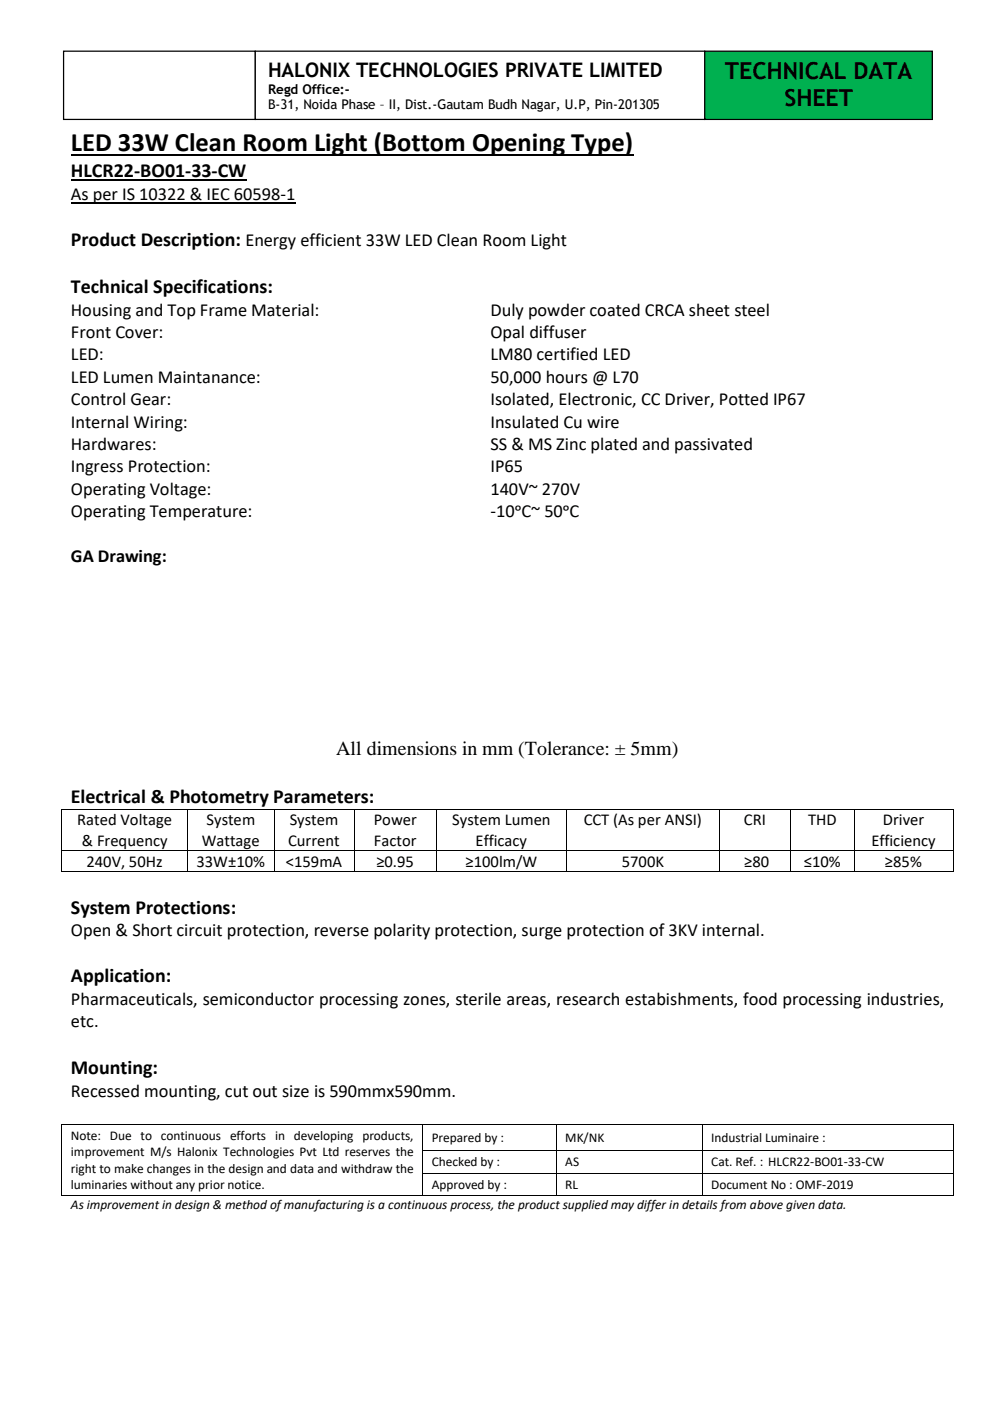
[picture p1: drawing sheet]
<svg xmlns="http://www.w3.org/2000/svg" width="210mm" height="297mm" viewBox="0 0 210 297" stroke-linecap="round" stroke-linejoin="round" font-family="sans-serif">
<defs><g id="words">
<text font-size="5.6" x="15" y="32">LED 33W Clean Room Light (Bottom Opening Type)</text>
<g font-size="5">
<text x="153.7" y="16.7">TECHNICAL DATA</text>
<text x="166.3" y="22.4">SHEET</text>
</g>
<g font-size="4.2">
<text x="56.8" y="16.3">HALONIX TECHNOLOGIES PRIVATE LIMITED</text>
<text x="15" y="37.6">HLCR22-BO01-33-CW</text>
<text x="15" y="52.2">Product Description: Energy efficient 33W LED Clean Room Light</text>
<text x="15" y="62.1">Technical Specifications:</text>
<text x="71.3" y="160">All dimensions in mm (Tolerance: ± 5mm)</text>
<text x="15" y="170.2">Electrical &amp; Photometry Parameters:</text>
<text x="15" y="193.6">System Protections:</text>
<text x="15" y="208.2">Application:</text>
<text x="15" y="227.6">Mounting:</text>
</g>
<g font-size="3.9">
<text x="15" y="42.4">As per IS 10322 &amp; IEC 60598-1</text>
<text x="15" y="66.9">Housing and Top Frame Material:</text>
<text x="15" y="71.6">Front Cover:</text>
<text x="104" y="66.9">Duly powder coated CRCA sheet steel</text>
<text x="104" y="71.6">Opal diffuser</text>
<text x="15" y="76.4">LED:</text>
<text x="104" y="76.4">LM80 certified LED</text>
<text x="15" y="81.1">LED Lumen Maintanance:</text>
<text x="104" y="81.1">50,000 hours @ L70</text>
<text x="15" y="85.9">Control Gear:</text>
<text x="104" y="85.9">Isolated, Electronic, CC Driver, Potted IP67</text>
<text x="15" y="90.6">Internal Wiring:</text>
<text x="15" y="95.4">Hardwares:</text>
<text x="104" y="90.6">Insulated Cu wire</text>
<text x="104" y="95.4">SS &amp; MS Zinc plated and passivated</text>
<text x="15" y="100.1">Ingress Protection:</text>
<text x="104" y="100.1">IP65</text>
<text x="15" y="104.8">Operating Voltage:</text>
<text x="104" y="104.8">140V~ 270V</text>
<text x="15" y="109.6">Operating Temperature:</text>
<text x="104" y="109.6">-10ᵒC~ 50ᵒC</text>
<text x="15" y="119">GA Drawing:</text>
<text x="15" y="198.4">Open &amp; Short circuit protection, reverse polarity protection, surge protection of 3KV internal.</text>
<text x="15" y="213.1">Pharmaceuticals, semiconductor processing zones, sterile areas, research estabishments, food processing industries,</text>
<text x="15" y="217.8">etc.</text>
<text x="15" y="232.4">Recessed mounting, cut out size is 590mmx590mm.</text>
</g>
<g font-size="3.5">
<text x="16.4" y="174.9">Rated Voltage</text>
<text x="17.4" y="179.2">&amp; Frequency</text>
<text x="42.8" y="179.2">Wattage</text>
<text x="43.8" y="174.9">System</text>
<text x="61.1" y="179.2">Current</text>
<text x="61.4" y="174.9">System</text>
<text x="79.2" y="174.9">Power</text>
<text x="79.3" y="179.2">Factor</text>
<text x="95.9" y="174.9">System Lumen</text>
<text x="100.8" y="179.2">Efficacy</text>
<text x="123.7" y="174.9">CCT (As per ANSI)</text>
<text x="157.7" y="174.9">CRI</text>
<text x="171.3" y="174.9">THD</text>
<text x="184.7" y="179.2">Efficiency</text>
<text x="187.2" y="174.9">Driver</text>
<text x="18.3" y="183.7">240V, 50Hz</text>
<text x="41.7" y="183.7">33W±10%</text>
<text x="60.6" y="183.7">&lt;159mA</text>
<text x="79.8" y="183.7">≥0.95</text>
<text x="98.7" y="183.7">≥100lm/W</text>
<text x="131.8" y="183.7">5700K</text>
<text x="157.8" y="183.7">≥80</text>
<text x="170.4" y="183.7">≤10%</text>
<text x="187.6" y="183.7">≥85%</text>
</g>
<g font-size="2.8">
<text x="56.8" y="19.9">Regd Office:-</text>
<text x="56.8" y="23.2">B-31, Noida Phase – II, Dist.-Gautam Budh Nagar, U.P, Pin-201305</text>
<text x="15" y="241.7">Note: Due to continuous efforts in developing products,</text>
<text x="15" y="245.1">improvement M/s Halonix Technologies Pvt Ltd reserves the</text>
<text x="91.5" y="242">Prepared by :</text>
<text x="119.8" y="242">MK/NK</text>
<text x="150.7" y="242">Industrial Luminaire :</text>
<text x="15" y="248.5">right to make changes in the design and data and withdraw the</text>
<text x="91.5" y="247.1">Checked by :</text>
<text x="91.5" y="252">Approved by :</text>
<text x="119.8" y="247.1">AS</text>
<text x="119.8" y="252">RL</text>
<text x="150.7" y="247.1">Cat. Ref. : HLCR22-BO01-33-CW</text>
<text x="150.7" y="252">Document No : OMF-2019</text>
<text x="15" y="252">luminaries without any prior notice.</text>
<text x="15" y="256.2">As improvement in design &amp; method of manufacturing is a continuous process, the product supplied may differ in details from above given data.</text>
</g>
</g></defs>
<path d="M15 32.8h119.2" fill="none" stroke="#000" stroke-width=".38"/>
<path d="M15 38.2h37.2" fill="none" stroke="#000" stroke-width=".3"/>
<path d="M15 42.9h47.6" fill="none" stroke="#000" stroke-width=".25"/>
<g fill="#000">
<path d="M13 171.4h.2v.2h-.2z" fill-rule="evenodd"/>
<path d="M13 171.4h.2v.2h-.2z" fill-rule="evenodd"/>
<path d="M39.7 171.4h.2v.2h-.2z" fill-rule="evenodd"/>
<path d="M58.1 171.4h.2v.2h-.2z" fill-rule="evenodd"/>
<path d="M75 171.4h.2v.2h-.2z" fill-rule="evenodd"/>
<path d="M92.5 171.4h.1v.2h-.1z" fill-rule="evenodd"/>
<path d="M120 171.4h.2v.2h-.2z" fill-rule="evenodd"/>
<path d="M152.5 171.4h.2v.2h-.2z" fill-rule="evenodd"/>
<path d="M167.5 171.4h.2v.2h-.2z" fill-rule="evenodd"/>
<path d="M181 171.4h.2v.2h-.2z" fill-rule="evenodd"/>
<path d="M201.9 171.4h.2v.2h-.2z" fill-rule="evenodd"/>
<path d="M201.9 171.4h.2v.2h-.2z" fill-rule="evenodd"/>
<path d="M13 180.2h.2v.2h-.2z" fill-rule="evenodd"/>
<path d="M13 184.7h.2v.2h-.2z" fill-rule="evenodd"/>
<path d="M13 184.7h.2v.2h-.2z" fill-rule="evenodd"/>
<path d="M39.7 180.2h.2v.2h-.2z" fill-rule="evenodd"/>
<path d="M39.7 184.7h.2v.2h-.2z" fill-rule="evenodd"/>
<path d="M58.1 180.2h.2v.2h-.2z" fill-rule="evenodd"/>
<path d="M58.1 184.7h.2v.2h-.2z" fill-rule="evenodd"/>
<path d="M75 180.2h.2v.2h-.2z" fill-rule="evenodd"/>
<path d="M75 184.7h.2v.2h-.2z" fill-rule="evenodd"/>
<path d="M92.5 180.2h.1v.2h-.1z" fill-rule="evenodd"/>
<path d="M92.5 184.7h.1v.2h-.1z" fill-rule="evenodd"/>
<path d="M120 180.2h.2v.2h-.2z" fill-rule="evenodd"/>
<path d="M120 184.7h.2v.2h-.2z" fill-rule="evenodd"/>
<path d="M152.5 180.2h.2v.2h-.2z" fill-rule="evenodd"/>
<path d="M152.5 184.7h.2v.2h-.2z" fill-rule="evenodd"/>
<path d="M167.5 180.2h.2v.2h-.2z" fill-rule="evenodd"/>
<path d="M167.5 184.7h.2v.2h-.2z" fill-rule="evenodd"/>
<path d="M181 180.2h.2v.2h-.2z" fill-rule="evenodd"/>
<path d="M181 184.7h.2v.2h-.2z" fill-rule="evenodd"/>
<path d="M201.9 180.2h.2v.2h-.2z" fill-rule="evenodd"/>
<path d="M201.9 184.7h.2v.2h-.2z" fill-rule="evenodd"/>
<path d="M201.9 184.7h.2v.2h-.2z" fill-rule="evenodd"/>
<path d="M13 238.2h.2v.2h-.2z" fill-rule="evenodd"/>
<path d="M13 238.2h.2v.2h-.2z" fill-rule="evenodd"/>
<path d="M89.6 238.2h.1v.2h-.1z" fill-rule="evenodd"/>
<path d="M117.9 238.2h.2v.2h-.2z" fill-rule="evenodd"/>
<path d="M148.8 238.2h.1v.2h-.1z" fill-rule="evenodd"/>
<path d="M201.9 238.2h.2v.2h-.2z" fill-rule="evenodd"/>
<path d="M201.9 238.2h.2v.2h-.2z" fill-rule="evenodd"/>
<path d="M13 243.7h.2v.1h-.2z" fill-rule="evenodd"/>
<path d="M13 248.6h.2v.1h-.2z" fill-rule="evenodd"/>
<path d="M13 253.4h.2v.1h-.2z" fill-rule="evenodd"/>
<path d="M13 253.4h.2v.1h-.2z" fill-rule="evenodd"/>
<path d="M89.6 243.7h.1v.1h-.1z" fill-rule="evenodd"/>
<path d="M89.6 248.6h.1v.1h-.1z" fill-rule="evenodd"/>
<path d="M89.6 253.4h.1v.1h-.1z" fill-rule="evenodd"/>
<path d="M117.9 243.7h.2v.1h-.2z" fill-rule="evenodd"/>
<path d="M117.9 248.6h.2v.1h-.2z" fill-rule="evenodd"/>
<path d="M117.9 253.4h.2v.1h-.2z" fill-rule="evenodd"/>
<path d="M148.8 243.7h.1v.1h-.1z" fill-rule="evenodd"/>
<path d="M148.8 248.6h.1v.1h-.1z" fill-rule="evenodd"/>
<path d="M148.8 253.4h.1v.1h-.1z" fill-rule="evenodd"/>
<path d="M201.9 243.7h.2v.1h-.2z" fill-rule="evenodd"/>
<path d="M201.9 248.6h.2v.1h-.2z" fill-rule="evenodd"/>
<path d="M201.9 253.4h.2v.1h-.2z" fill-rule="evenodd"/>
<path d="M201.9 253.4h.2v.1h-.2z" fill-rule="evenodd"/>
</g>
<g fill="none" stroke="#000" stroke-width=".21">
<path d="M13.1 171.6v8.6M13.2 171.5h26.5M39.8 171.6v8.6M39.9 171.5h18.2M58.2 171.6v8.6M58.3 171.5h16.7M75.1 171.6v8.6M75.2 171.5h17.3M92.6 171.6v8.6M92.6 171.5h27.4M120.1 171.6v8.6M120.2 171.5h32.3"/>
<path d="M152.6 171.6v8.6M152.7 171.5h14.8M167.6 171.6v8.6M167.7 171.5h13.3M181.1 171.6v8.6M181.2 171.5h20.7M202 171.6v8.6M13.1 180.4v4.3M13.2 180.3h26.5M13.2 184.8h26.5M39.8 180.4v4.3M39.9 180.3h18.2"/>
<path d="M39.9 184.8h18.2M58.2 180.4v4.3M58.3 180.3h16.7M58.3 184.8h16.7M75.1 180.4v4.3M75.2 180.3h17.3M75.2 184.8h17.3M92.6 180.4v4.3M92.6 180.3h27.4M92.6 184.8h27.4M120.1 180.4v4.3M120.2 180.3h32.3"/>
<path d="M120.2 184.8h32.3M152.6 180.4v4.3M152.7 180.3h14.8M152.7 184.8h14.8M167.6 180.4v4.3M167.7 180.3h13.3M167.7 184.8h13.3M181.1 180.4v4.3M181.2 180.3h20.7M181.2 184.8h20.7M202 180.4v4.3M13.1 238.4v5.3"/>
<path d="M13.2 238.3h76.4M89.6 238.4v5.3M89.7 238.3h28.2M118 238.4v5.3M118.1 238.3h30.7M148.8 238.4v5.3M148.9 238.3h53M202 238.4v5.3M13.1 243.8v4.8M13.1 248.7v4.7M13.2 253.4h76.4M89.6 243.8v4.8"/>
<path d="M89.6 248.7v4.7M89.7 243.7h28.2M89.7 248.7h28.2M89.7 253.4h28.2M118 243.8v4.8M118 248.7v4.7M118.1 243.7h30.7M118.1 248.7h30.7M118.1 253.4h30.7M148.8 243.8v4.8M148.8 248.7v4.7M148.9 243.7h53"/>
<path d="M148.9 248.7h53M148.9 253.4h53M202 243.8v4.8M202 248.7v4.7"/>
</g>
<path d="M149.4 10.8h48.2v14.5h-48.2z" fill-rule="evenodd" fill="#00b050"/>
<path d="M149.4 10.8h48.2v14.5h-48.2z" fill="none" stroke="#000" stroke-width=".26"/>
<path d="M13.5 10.8h40.6v14.5h-40.6z" fill-rule="evenodd" fill="#fff"/>
<path d="M13.5 10.8h40.6v14.5h-40.6z" fill="none" stroke="#000" stroke-width=".26"/>
<path d="M54.1 10.8h95.3v14.5h-95.3z" fill-rule="evenodd" fill="#fff"/>
<path d="M54.1 10.8h95.3v14.5h-95.3z" fill="none" stroke="#000" stroke-width=".26"/>
<use href="#words"/>
</svg>
